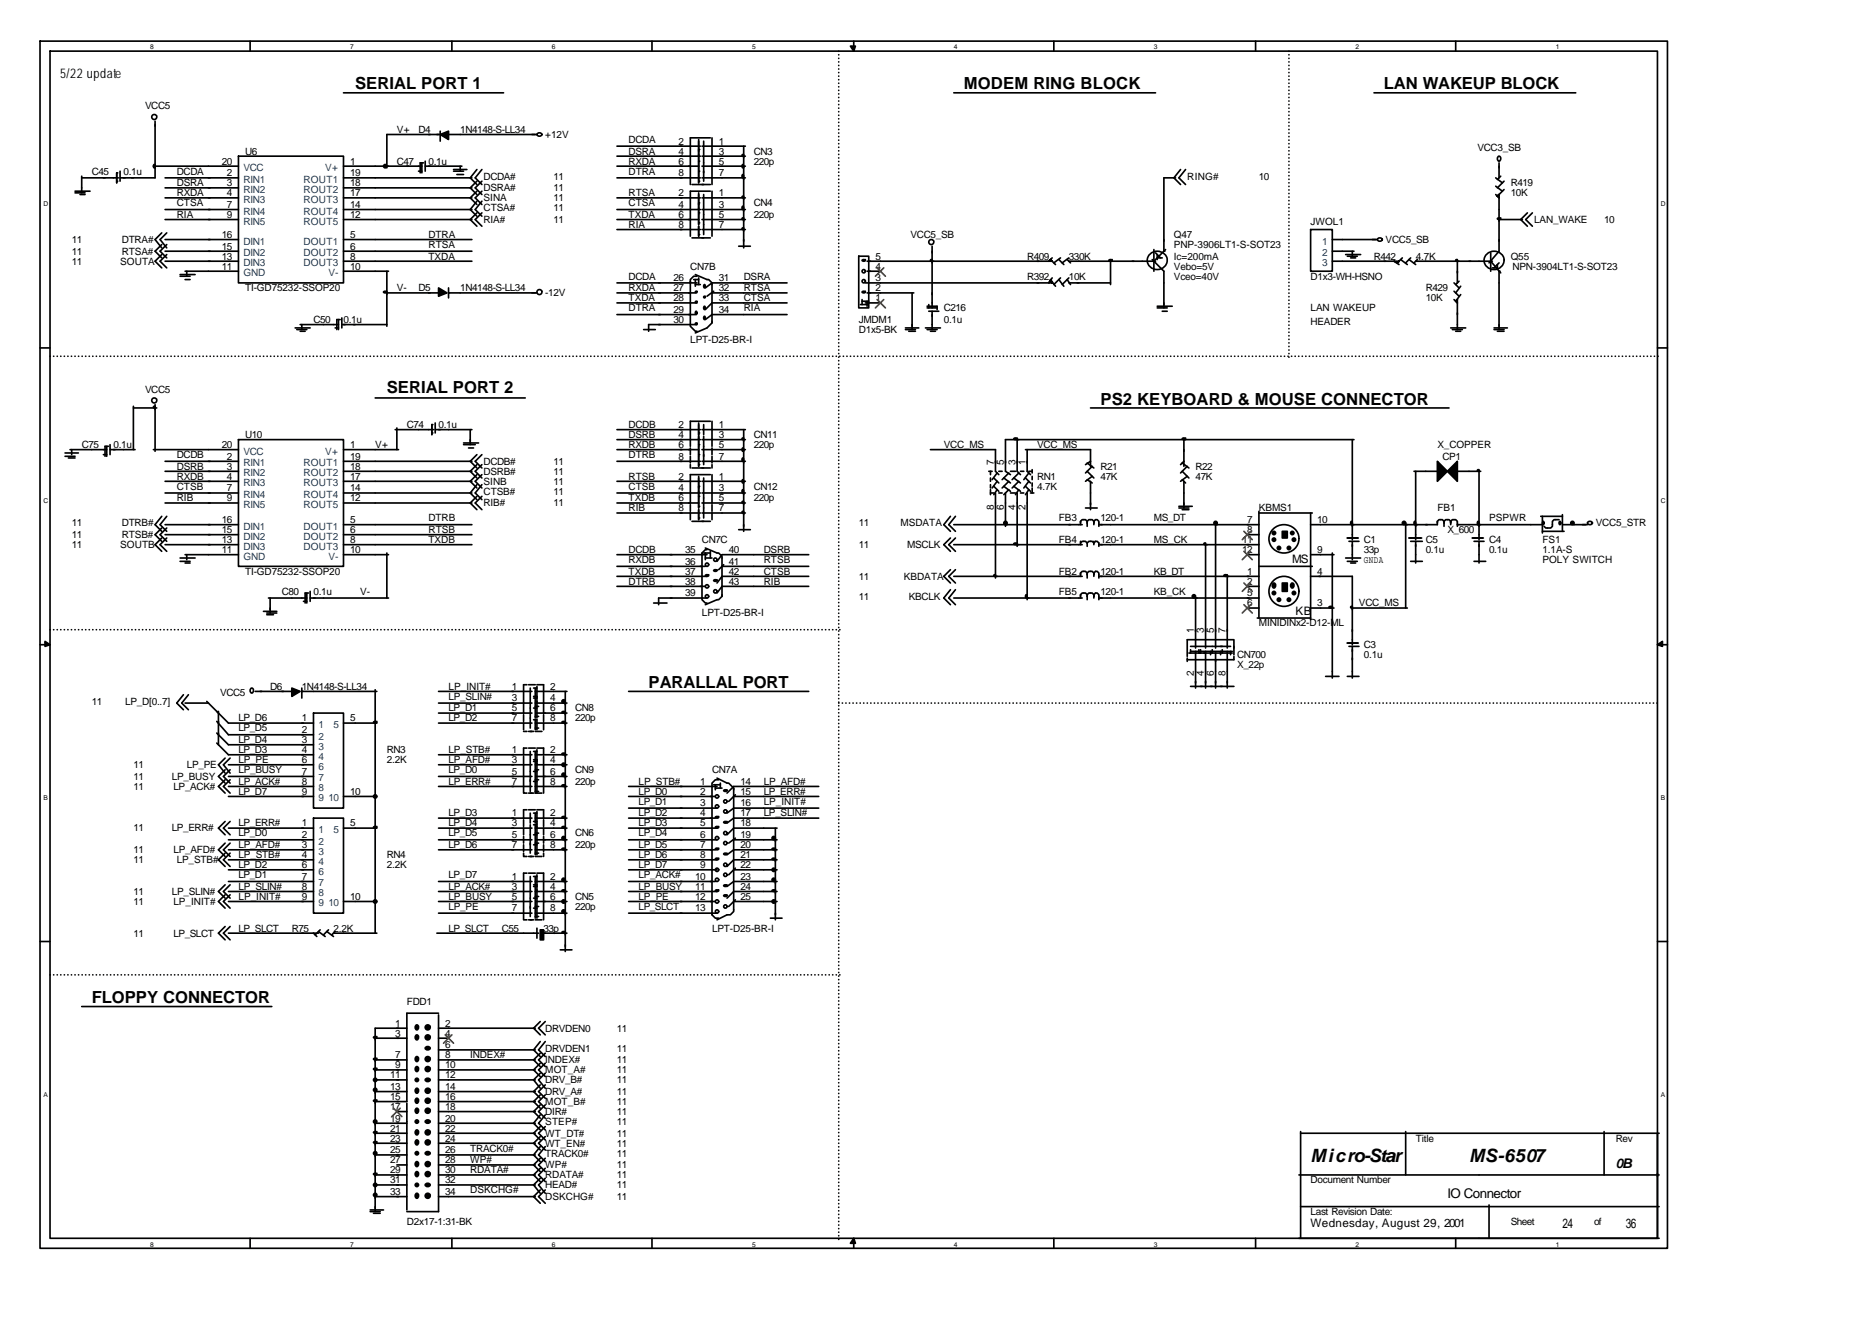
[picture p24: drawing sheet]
<svg xmlns="http://www.w3.org/2000/svg" width="297mm" height="210mm" viewBox="0 0 297 210" stroke-linecap="round" stroke-linejoin="round" font-family="sans-serif">
<defs><g id="words">
<g font-size="2.9">
<text x="208" y="184.3">Micro-Star</text>
<text x="233.1" y="184.3">MS-6507</text>
</g>
<g font-size="2.6">
<text x="56.4" y="14.2">SERIAL PORT 1</text>
<text x="152.9" y="14.2">MODEM RING BLOCK</text>
<text x="219.6" y="14.2">LAN WAKEUP BLOCK</text>
<text x="61.4" y="62.4">SERIAL PORT 2</text>
<text x="174.6" y="64.2">PS2 KEYBOARD &amp; MOUSE CONNECTOR</text>
<text x="102.9" y="109.2">PARALLAL PORT</text>
<text x="14.6" y="159.2">FLOPPY CONNECTOR</text>
</g>
<g font-size="2.1">
<text x="9.5" y="12.3">5/22 update</text>
<text x="256.4" y="185.4">0B</text>
<text x="229.7" y="190.1">IO Connector</text>
<text x="247.9" y="194.9">24</text>
<text x="258" y="194.9">36</text>
</g>
<g font-size="1.9">
<text x="205.1" y="89.3">MS</text>
<text x="205.6" y="97.5">KB</text>
<text x="208" y="194.6">Wednesday, August 29, 2001</text>
</g>
<g font-size="1.6">
<text x="23" y="17.4">VCC5</text>
<text x="63" y="21.1">V+</text>
<text x="66.4" y="21.1">D4</text>
<text x="73" y="21.1">1N4148-S-LL34</text>
<text x="86.5" y="21.9">+12V</text>
<text x="99.7" y="22.7">DCDA</text>
<text x="107.7" y="22.9">2</text>
<text x="114" y="22.9">1</text>
<text x="234.4" y="24">VCC3_SB</text>
<text x="14.6" y="27.7">C45</text>
<text x="19.6" y="27.7">0.1u</text>
<text x="28" y="27.7">DCDA</text>
<text x="28" y="29.5">DSRA</text>
<text x="35.2" y="26.1">20</text>
<text x="36" y="28">2</text>
<text x="36" y="29.5">3</text>
<text x="38.9" y="24.5">U6</text>
<text x="55.6" y="26.1">1</text>
<text x="55.6" y="28">19</text>
<text x="55.6" y="29.5">18</text>
<text x="63" y="26.1">C47</text>
<text x="68" y="26.1">0.1u</text>
<text x="76.7" y="28.5">DCDA#</text>
<text x="87.8" y="28.5">11</text>
<text x="99.7" y="24.5">DSRA</text>
<text x="99.7" y="27.7">DTRA</text>
<text x="99.7" y="26.1">RXDA</text>
<text x="107.7" y="24.5">4</text>
<text x="107.7" y="26.1">6</text>
<text x="107.7" y="28">8</text>
<text x="114" y="24.5">3</text>
<text x="114" y="26.1">5</text>
<text x="114" y="28">7</text>
<text x="119.6" y="24.5">CN3</text>
<text x="119.6" y="26.1">220p</text>
<text x="188.4" y="28.5">RING#</text>
<text x="199.8" y="28.5">10</text>
<text x="239.7" y="29.5">R419</text>
<text x="28" y="32.7">CTSA</text>
<text x="28" y="34.6">RIA</text>
<text x="28" y="31.1">RXDA</text>
<text x="36" y="31.1">4</text>
<text x="36" y="33">7</text>
<text x="36" y="34.6">9</text>
<text x="55.6" y="31.1">17</text>
<text x="55.6" y="33">14</text>
<text x="55.6" y="34.6">12</text>
<text x="76.7" y="31.9">SINA</text>
<text x="76.7" y="30.3">DSRA#</text>
<text x="76.7" y="35.4">RIA#</text>
<text x="76.7" y="33.5">CTSA#</text>
<text x="87.8" y="31.9">11</text>
<text x="87.8" y="30.3">11</text>
<text x="87.8" y="35.4">11</text>
<text x="87.8" y="33.5">11</text>
<text x="99.7" y="34.6">TXDA</text>
<text x="99.7" y="32.7">CTSA</text>
<text x="99.7" y="31.1">RTSA</text>
<text x="107.7" y="31.1">2</text>
<text x="107.7" y="33">4</text>
<text x="107.7" y="34.6">6</text>
<text x="114" y="31.1">1</text>
<text x="114" y="33">3</text>
<text x="114" y="34.6">5</text>
<text x="119.6" y="32.7">CN4</text>
<text x="119.6" y="34.6">220p</text>
<text x="208" y="35.6">JWOL1</text>
<text x="239.7" y="31.1">10K</text>
<text x="243.4" y="35.4">LAN_WAKE</text>
<text x="254.5" y="35.4">10</text>
<text x="11.4" y="40.4">11</text>
<text x="11.4" y="42">11</text>
<text x="11.4" y="38.5">11</text>
<text x="19" y="42">SOUTA</text>
<text x="19.3" y="40.4">RTSA#</text>
<text x="19.3" y="38.5">DTRA#</text>
<text x="35.2" y="37.7">16</text>
<text x="35.2" y="39.6">15</text>
<text x="35.2" y="41.2">13</text>
<text x="55.6" y="37.7">5</text>
<text x="55.6" y="39.6">6</text>
<text x="55.6" y="41.2">8</text>
<text x="68" y="37.7">DTRA</text>
<text x="68" y="39.3">RTSA</text>
<text x="68" y="41.2">TXDA</text>
<text x="99.7" y="36.2">RIA</text>
<text x="107.7" y="36.2">8</text>
<text x="114" y="36.2">7</text>
<text x="138.9" y="41.2">5</text>
<text x="144.5" y="37.7">VCC5_SB</text>
<text x="163" y="41.2">R409</text>
<text x="169.6" y="41.2">330K</text>
<text x="186.3" y="37.7">Q47</text>
<text x="186.3" y="39.3">PNP-3906LT1-S-SOT23</text>
<text x="186.3" y="41.2">Ic=200mA</text>
<text x="218" y="41.2">R442</text>
<text x="219.9" y="38.5">VCC5_SB</text>
<text x="224.6" y="41.2">4.7K</text>
<text x="239.7" y="41.2">Q55</text>
<text x="35.2" y="42.8">11</text>
<text x="38.9" y="46.2">TI-GD75232-SSOP20</text>
<text x="55.6" y="42.8">10</text>
<text x="63" y="46.2">V-</text>
<text x="66.4" y="46.2">D5</text>
<text x="73" y="46.2">1N4148-S-LL34</text>
<text x="86.5" y="47">-12V</text>
<text x="99.7" y="46.2">RXDA</text>
<text x="99.7" y="47.8">TXDA</text>
<text x="99.7" y="44.4">DCDA</text>
<text x="106.9" y="44.6">26</text>
<text x="106.9" y="46.2">27</text>
<text x="106.9" y="47.8">28</text>
<text x="109.5" y="42.8">CN7B</text>
<text x="114" y="44.6">31</text>
<text x="114" y="46.2">32</text>
<text x="114" y="47.8">33</text>
<text x="118" y="47.8">CTSA</text>
<text x="118" y="44.4">DSRA</text>
<text x="118" y="46.2">RTSA</text>
<text x="138.9" y="47.8">1</text>
<text x="138.9" y="46.2">2</text>
<text x="138.9" y="42.8">4</text>
<text x="138.9" y="44.6">3</text>
<text x="163" y="44.4">R392</text>
<text x="169.6" y="44.4">10K</text>
<text x="186.3" y="42.8">Vebo=5V</text>
<text x="186.3" y="44.4">Vceo=40V</text>
<text x="208" y="44.4">D1x3-WH-HSNO</text>
<text x="226.2" y="46.2">R429</text>
<text x="226.2" y="47.8">10K</text>
<text x="240" y="42.8">NPN-3904LT1-S-SOT23</text>
<text x="49.7" y="51.2">C50</text>
<text x="54.5" y="51.2">0.1u</text>
<text x="99.7" y="49.4">DTRA</text>
<text x="106.9" y="49.7">29</text>
<text x="106.9" y="51.2">30</text>
<text x="114" y="49.7">34</text>
<text x="118" y="49.4">RIA</text>
<text x="136.3" y="51.2">JMDM1</text>
<text x="136.3" y="52.8">D1x5-BK</text>
<text x="149.8" y="49.4">C216</text>
<text x="149.8" y="51.2">0.1u</text>
<text x="208" y="49.4">LAN WAKEUP</text>
<text x="208" y="51.5">HEADER</text>
<text x="109.5" y="54.4">LPT-D25-BR-I</text>
<text x="23" y="62.4">VCC5</text>
<text x="13" y="71.1">C75</text>
<text x="18" y="71.1">0.1u</text>
<text x="35.2" y="71.1">20</text>
<text x="38.9" y="69.5">U10</text>
<text x="55.6" y="71.1">1</text>
<text x="59.5" y="71.1">V+</text>
<text x="64.6" y="67.9">C74</text>
<text x="69.6" y="67.9">0.1u</text>
<text x="99.7" y="69.5">DSRB</text>
<text x="99.7" y="67.9">DCDB</text>
<text x="99.7" y="71.1">RXDB</text>
<text x="107.7" y="67.9">2</text>
<text x="107.7" y="69.5">4</text>
<text x="107.7" y="71.1">6</text>
<text x="114" y="67.9">1</text>
<text x="114" y="69.5">3</text>
<text x="114" y="71.1">5</text>
<text x="119.6" y="69.5">CN11</text>
<text x="119.6" y="71.1">220p</text>
<text x="149.8" y="71.1">VCC_MS</text>
<text x="164.6" y="71.1">VCC_MS</text>
<text x="228.1" y="71.1">X_COPPER</text>
<text x="28" y="77.7">CTSB</text>
<text x="28" y="76.1">RXDB</text>
<text x="28" y="74.5">DSRB</text>
<text x="28" y="72.7">DCDB</text>
<text x="36" y="72.9">2</text>
<text x="36" y="74.5">3</text>
<text x="36" y="76.1">4</text>
<text x="36" y="78">7</text>
<text x="55.6" y="72.9">19</text>
<text x="55.6" y="74.5">18</text>
<text x="55.6" y="76.1">17</text>
<text x="55.6" y="78">14</text>
<text x="76.7" y="73.7">DCDB#</text>
<text x="76.7" y="76.9">SINB</text>
<text x="76.7" y="75.3">DSRB#</text>
<text x="87.8" y="73.7">11</text>
<text x="87.8" y="76.9">11</text>
<text x="87.8" y="75.3">11</text>
<text x="99.7" y="76.1">RTSB</text>
<text x="99.7" y="72.7">DTRB</text>
<text x="99.7" y="77.7">CTSB</text>
<text x="107.7" y="72.9">8</text>
<text x="107.7" y="76.1">2</text>
<text x="107.7" y="78">4</text>
<text x="114" y="72.9">7</text>
<text x="114" y="76.1">1</text>
<text x="114" y="78">3</text>
<text x="119.6" y="77.7">CN12</text>
<text x="157.7" y="73.7" transform="rotate(-90 157.7 73.7)">7</text>
<text x="159.3" y="73.7" transform="rotate(-90 159.3 73.7)">5</text>
<text x="161.1" y="73.7" transform="rotate(-90 161.1 73.7)">3</text>
<text x="162.7" y="73.7" transform="rotate(-90 162.7 73.7)">1</text>
<text x="164.6" y="76.1">RN1</text>
<text x="164.6" y="77.7">4.7K</text>
<text x="174.6" y="74.5">R21</text>
<text x="174.6" y="76.1">47K</text>
<text x="189.7" y="74.5">R22</text>
<text x="189.7" y="76.1">47K</text>
<text x="228.9" y="72.9">CP1</text>
<text x="11.4" y="83.5">11</text>
<text x="19.3" y="83.5">DTRB#</text>
<text x="28" y="79.6">RIB</text>
<text x="35.2" y="83">16</text>
<text x="36" y="79.6">9</text>
<text x="55.6" y="83">5</text>
<text x="55.6" y="79.6">12</text>
<text x="68" y="82.7">DTRB</text>
<text x="76.7" y="78.5">CTSB#</text>
<text x="76.7" y="80.3">RIB#</text>
<text x="87.8" y="78.5">11</text>
<text x="87.8" y="80.3">11</text>
<text x="99.7" y="79.6">TXDB</text>
<text x="99.7" y="81.1">RIB</text>
<text x="107.7" y="79.6">6</text>
<text x="107.7" y="81.1">8</text>
<text x="114" y="79.6">5</text>
<text x="114" y="81.1">7</text>
<text x="119.6" y="79.6">220p</text>
<text x="136.3" y="83.5">11</text>
<text x="142.9" y="83.5">MSDATA</text>
<text x="157.7" y="80.9" transform="rotate(-90 157.7 80.9)">8</text>
<text x="159.3" y="80.9" transform="rotate(-90 159.3 80.9)">6</text>
<text x="161.1" y="80.9" transform="rotate(-90 161.1 80.9)">4</text>
<text x="162.7" y="80.9" transform="rotate(-90 162.7 80.9)">2</text>
<text x="168" y="82.7">FB3</text>
<text x="174.6" y="82.7">120-1</text>
<text x="183.1" y="82.7">MS_DT</text>
<text x="197.9" y="83">7</text>
<text x="199.8" y="81.1">KBMS1</text>
<text x="209" y="83">10</text>
<text x="228.1" y="81.1">FB1</text>
<text x="236.3" y="82.7">PSPWR</text>
<text x="253.2" y="83.5">VCC5_STR</text>
<text x="11.4" y="85.4">11</text>
<text x="11.4" y="87">11</text>
<text x="19" y="87">SOUTB</text>
<text x="19.3" y="85.4">RTSB#</text>
<text x="35.2" y="84.6">15</text>
<text x="35.2" y="87.8">11</text>
<text x="35.2" y="86.2">13</text>
<text x="55.6" y="84.6">6</text>
<text x="55.6" y="87.8">10</text>
<text x="55.6" y="86.2">8</text>
<text x="68" y="86.2">TXDB</text>
<text x="68" y="84.6">RTSB</text>
<text x="99.7" y="87.8">DCDB</text>
<text x="99.7" y="89.3">RXDB</text>
<text x="108.7" y="87.8">35</text>
<text x="108.7" y="89.6">36</text>
<text x="111.4" y="86.2">CN7C</text>
<text x="115.6" y="87.8">40</text>
<text x="115.6" y="89.6">41</text>
<text x="121.2" y="87.8">DSRB</text>
<text x="121.2" y="89.3">RTSB</text>
<text x="136.3" y="87">11</text>
<text x="143.9" y="87">MSCLK</text>
<text x="168" y="86.2">FB4</text>
<text x="174.6" y="86.2">120-1</text>
<text x="183.1" y="86.2">MS_CK</text>
<text x="197.1" y="86.2">11</text>
<text x="197.1" y="87.8">12</text>
<text x="197.9" y="84.6">8</text>
<text x="209" y="87.8">9</text>
<text x="216.4" y="89.3">GNDA</text>
<text x="216.4" y="86.2">C1</text>
<text x="216.4" y="87.8">33p</text>
<text x="226.2" y="86.2">C5</text>
<text x="226.2" y="87.8">0.1u</text>
<text x="229.7" y="84.6">X_600</text>
<text x="236.3" y="86.2">C4</text>
<text x="236.3" y="87.8">0.1u</text>
<text x="244.7" y="86.2">FS1</text>
<text x="244.7" y="87.8">1.1A-S</text>
<text x="244.7" y="89.3">POLY SWITCH</text>
<text x="38.9" y="91.2">TI-GD75232-SSOP20</text>
<text x="44.7" y="94.4">C80</text>
<text x="49.7" y="94.4">0.1u</text>
<text x="57.1" y="94.4">V-</text>
<text x="99.7" y="92.8">DTRB</text>
<text x="99.7" y="91.2">TXDB</text>
<text x="108.7" y="91.2">37</text>
<text x="108.7" y="92.8">38</text>
<text x="108.7" y="94.6">39</text>
<text x="115.6" y="91.2">42</text>
<text x="115.6" y="92.8">43</text>
<text x="121.2" y="91.2">CTSB</text>
<text x="121.2" y="92.8">RIB</text>
<text x="136.3" y="92">11</text>
<text x="136.3" y="95.2">11</text>
<text x="143.4" y="92">KBDATA</text>
<text x="144.2" y="95.2">KBCLK</text>
<text x="168" y="94.4">FB5</text>
<text x="168" y="91.2">FB2</text>
<text x="174.6" y="94.4">120-1</text>
<text x="174.6" y="91.2">120-1</text>
<text x="183.1" y="94.4">KB_CK</text>
<text x="183.1" y="91.2">KB_DT</text>
<text x="197.9" y="91.2">1</text>
<text x="197.9" y="92.8">2</text>
<text x="197.9" y="94.6">5</text>
<text x="209" y="91.2">4</text>
<text x="111.4" y="97.8">LPT-D25-BR-I</text>
<text x="189.4" y="100.5" transform="rotate(-90 189.4 100.5)">1</text>
<text x="191" y="100.5" transform="rotate(-90 191 100.5)">3</text>
<text x="192.6" y="100.5" transform="rotate(-90 192.6 100.5)">5</text>
<text x="194.5" y="100.5" transform="rotate(-90 194.5 100.5)">7</text>
<text x="197.9" y="96.2">6</text>
<text x="199.8" y="99.4">MINIDINx2-D12-ML</text>
<text x="209" y="96.2">3</text>
<text x="215.6" y="96.2">VCC_MS</text>
<text x="189.4" y="107.3" transform="rotate(-90 189.4 107.3)">2</text>
<text x="191" y="107.3" transform="rotate(-90 191 107.3)">4</text>
<text x="192.6" y="107.3" transform="rotate(-90 192.6 107.3)">6</text>
<text x="194.5" y="107.3" transform="rotate(-90 194.5 107.3)">8</text>
<text x="196.3" y="104.4">CN700</text>
<text x="196.3" y="106">X_22p</text>
<text x="216.4" y="102.8">C3</text>
<text x="216.4" y="104.4">0.1u</text>
<text x="14.6" y="111.8">11</text>
<text x="19.8" y="111.8">LP_D[0..7]</text>
<text x="34.9" y="110.5">VCC5</text>
<text x="42.9" y="109.4">D6</text>
<text x="47.9" y="109.4">1N4148-S-LL34</text>
<text x="71.2" y="112.9">LP_D1</text>
<text x="71.2" y="109.4">LP_INIT#</text>
<text x="71.2" y="111">LP_SLIN#</text>
<text x="81.2" y="109.4">1</text>
<text x="81.2" y="111.3">3</text>
<text x="81.2" y="112.9">5</text>
<text x="87.3" y="109.4">2</text>
<text x="87.3" y="111.3">4</text>
<text x="87.3" y="112.9">6</text>
<text x="91.3" y="112.9">CN8</text>
<text x="37.8" y="116.1">LP_D5</text>
<text x="37.8" y="114.5">LP_D6</text>
<text x="37.8" y="119.5">LP_D3</text>
<text x="37.8" y="117.9">LP_D4</text>
<text x="47.9" y="114.5">1</text>
<text x="47.9" y="116.3">2</text>
<text x="47.9" y="117.9">3</text>
<text x="47.9" y="119.5">4</text>
<text x="55.6" y="114.5">5</text>
<text x="61.4" y="119.5">RN3</text>
<text x="71.2" y="119.5">LP_STB#</text>
<text x="71.2" y="114.5">LP_D2</text>
<text x="81.2" y="114.5">7</text>
<text x="81.2" y="119.5">1</text>
<text x="87.3" y="114.5">8</text>
<text x="87.3" y="119.5">2</text>
<text x="91.3" y="114.5">220p</text>
<text x="21.2" y="121.9">11</text>
<text x="21.2" y="123.7">11</text>
<text x="21.2" y="125.3">11</text>
<text x="27.3" y="123.7">LP_BUSY</text>
<text x="27.5" y="125.3">LP_ACK#</text>
<text x="29.6" y="121.9">LP_PE</text>
<text x="37.8" y="124.5">LP_ACK#</text>
<text x="37.8" y="122.7">LP_BUSY</text>
<text x="37.8" y="121.1">LP_PE</text>
<text x="47.9" y="121.1">6</text>
<text x="47.9" y="122.9">7</text>
<text x="47.9" y="124.5">8</text>
<text x="61.4" y="121.1">2.2K</text>
<text x="71.2" y="121.1">LP_AFD#</text>
<text x="71.2" y="124.5">LP_ERR#</text>
<text x="71.2" y="122.7">LP_D0</text>
<text x="81.2" y="121.1">3</text>
<text x="81.2" y="122.9">5</text>
<text x="81.2" y="124.5">7</text>
<text x="87.3" y="121.1">4</text>
<text x="87.3" y="122.9">6</text>
<text x="87.3" y="124.5">8</text>
<text x="91.3" y="122.7">CN9</text>
<text x="91.3" y="124.5">220p</text>
<text x="101.3" y="124.5">LP_STB#</text>
<text x="111.1" y="124.5">1</text>
<text x="113" y="122.7">CN7A</text>
<text x="117.5" y="124.5">14</text>
<text x="121.2" y="124.5">LP_AFD#</text>
<text x="21.2" y="131.9">11</text>
<text x="27.3" y="131.9">LP_ERR#</text>
<text x="37.8" y="131.1">LP_ERR#</text>
<text x="37.8" y="126.1">LP_D7</text>
<text x="47.9" y="131.1">1</text>
<text x="47.9" y="126.1">9</text>
<text x="55.6" y="131.1">5</text>
<text x="55.6" y="126.1">10</text>
<text x="71.2" y="129.6">LP_D3</text>
<text x="71.2" y="131.1">LP_D4</text>
<text x="81.2" y="129.6">1</text>
<text x="81.2" y="131.1">3</text>
<text x="87.3" y="129.6">2</text>
<text x="87.3" y="131.1">4</text>
<text x="101.3" y="126.1">LP_D0</text>
<text x="101.3" y="127.7">LP_D1</text>
<text x="101.3" y="131.1">LP_D3</text>
<text x="101.3" y="129.6">LP_D2</text>
<text x="111.1" y="126.1">2</text>
<text x="111.1" y="128">3</text>
<text x="111.1" y="129.6">4</text>
<text x="111.1" y="131.1">5</text>
<text x="117.5" y="126.1">15</text>
<text x="117.5" y="128">16</text>
<text x="117.5" y="129.6">17</text>
<text x="117.5" y="131.1">18</text>
<text x="121.2" y="126.1">LP_ERR#</text>
<text x="121.2" y="129.6">LP_SLIN#</text>
<text x="121.2" y="127.7">LP_INIT#</text>
<text x="21.2" y="135.4">11</text>
<text x="21.2" y="137">11</text>
<text x="27.5" y="135.4">LP_AFD#</text>
<text x="28" y="137">LP_STB#</text>
<text x="37.8" y="134.6">LP_AFD#</text>
<text x="37.8" y="136.2">LP_STB#</text>
<text x="37.8" y="132.7">LP_D0</text>
<text x="37.8" y="137.8">LP_D2</text>
<text x="47.9" y="133">2</text>
<text x="47.9" y="134.6">3</text>
<text x="47.9" y="136.2">4</text>
<text x="47.9" y="137.8">6</text>
<text x="61.4" y="136.2">RN4</text>
<text x="61.4" y="137.8">2.2K</text>
<text x="71.2" y="132.7">LP_D5</text>
<text x="71.2" y="134.6">LP_D6</text>
<text x="81.2" y="133">5</text>
<text x="81.2" y="134.6">7</text>
<text x="87.3" y="133">6</text>
<text x="87.3" y="134.6">8</text>
<text x="91.3" y="132.7">CN6</text>
<text x="91.3" y="134.6">220p</text>
<text x="101.3" y="137.8">LP_D7</text>
<text x="101.3" y="132.7">LP_D4</text>
<text x="101.3" y="136.2">LP_D6</text>
<text x="101.3" y="134.6">LP_D5</text>
<text x="111.1" y="133">6</text>
<text x="111.1" y="134.6">7</text>
<text x="111.1" y="136.2">8</text>
<text x="111.1" y="137.8">9</text>
<text x="117.5" y="133">19</text>
<text x="117.5" y="134.6">20</text>
<text x="117.5" y="136.2">21</text>
<text x="117.5" y="137.8">22</text>
<text x="21.2" y="142">11</text>
<text x="21.2" y="143.6">11</text>
<text x="27.3" y="142">LP_SLIN#</text>
<text x="27.5" y="143.6">LP_INIT#</text>
<text x="37.8" y="141.2">LP_SLIN#</text>
<text x="37.8" y="139.3">LP_D1</text>
<text x="37.8" y="142.8">LP_INIT#</text>
<text x="47.9" y="139.6">7</text>
<text x="47.9" y="141.2">8</text>
<text x="47.9" y="142.8">9</text>
<text x="55.6" y="142.8">10</text>
<text x="71.2" y="141.2">LP_ACK#</text>
<text x="71.2" y="142.8">LP_BUSY</text>
<text x="71.2" y="139.3">LP_D7</text>
<text x="81.2" y="139.6">1</text>
<text x="81.2" y="141.2">3</text>
<text x="81.2" y="142.8">5</text>
<text x="87.3" y="139.6">2</text>
<text x="87.3" y="141.2">4</text>
<text x="87.3" y="142.8">6</text>
<text x="91.3" y="142.8">CN5</text>
<text x="101.3" y="142.8">LP_PE</text>
<text x="101.3" y="139.3">LP_ACK#</text>
<text x="101.3" y="141.2">LP_BUSY</text>
<text x="110.3" y="139.6">10</text>
<text x="110.3" y="141.2">11</text>
<text x="110.3" y="142.8">12</text>
<text x="117.5" y="139.6">23</text>
<text x="117.5" y="141.2">24</text>
<text x="117.5" y="142.8">25</text>
<text x="21.2" y="148.6">11</text>
<text x="27.5" y="148.6">LP_SLCT</text>
<text x="37.8" y="147.8">LP_SLCT</text>
<text x="46.3" y="147.8">R75</text>
<text x="52.9" y="147.8">2.2K</text>
<text x="71.2" y="144.4">LP_PE</text>
<text x="71.2" y="147.8">LP_SLCT</text>
<text x="79.6" y="147.8">C55</text>
<text x="81.2" y="144.6">7</text>
<text x="86.3" y="147.8">33p</text>
<text x="87.3" y="144.6">8</text>
<text x="91.3" y="144.4">220p</text>
<text x="101.3" y="144.4">LP_SLCT</text>
<text x="110.3" y="144.6">13</text>
<text x="113" y="147.8">LPT-D25-BR-I</text>
<text x="64.6" y="159.5">FDD1</text>
<text x="62.7" y="162.9">1</text>
<text x="62.7" y="164.5">3</text>
<text x="62.7" y="167.9">7</text>
<text x="70.6" y="162.9">2</text>
<text x="70.6" y="164.5">4</text>
<text x="70.6" y="166.3">6</text>
<text x="70.6" y="167.9">8</text>
<text x="74.6" y="167.9">INDEX#</text>
<text x="86.5" y="163.7">DRVDEN0</text>
<text x="86.5" y="166.9">DRVDEN1</text>
<text x="97.9" y="163.7">11</text>
<text x="97.9" y="166.9">11</text>
<text x="61.9" y="171.1">11</text>
<text x="61.9" y="172.9">13</text>
<text x="62.7" y="169.5">9</text>
<text x="70.6" y="169.5">10</text>
<text x="70.6" y="171.1">12</text>
<text x="70.6" y="172.9">14</text>
<text x="86.5" y="168.7">INDEX#</text>
<text x="86.5" y="170.3">MOT_A#</text>
<text x="86.5" y="171.9">DRV_B#</text>
<text x="86.5" y="173.7">DRV_A#</text>
<text x="97.9" y="168.7">11</text>
<text x="97.9" y="170.3">11</text>
<text x="97.9" y="171.9">11</text>
<text x="97.9" y="173.7">11</text>
<text x="61.9" y="174.5">15</text>
<text x="61.9" y="176.1">17</text>
<text x="61.9" y="178">19</text>
<text x="61.9" y="179.6">21</text>
<text x="70.6" y="174.5">16</text>
<text x="70.6" y="176.1">18</text>
<text x="70.6" y="179.6">22</text>
<text x="70.6" y="178">20</text>
<text x="86.5" y="175.3">MOT_B#</text>
<text x="86.5" y="176.9">DIR#</text>
<text x="86.5" y="178.5">STEP#</text>
<text x="97.9" y="175.3">11</text>
<text x="97.9" y="176.9">11</text>
<text x="97.9" y="178.5">11</text>
<text x="61.9" y="181.2">23</text>
<text x="61.9" y="183">25</text>
<text x="61.9" y="184.6">27</text>
<text x="70.6" y="181.2">24</text>
<text x="70.6" y="183">26</text>
<text x="70.6" y="184.6">28</text>
<text x="74.6" y="182.7">TRACK0#</text>
<text x="74.6" y="184.6">WP#</text>
<text x="86.5" y="180.4">WT_DT#</text>
<text x="86.5" y="181.9">WT_EN#</text>
<text x="86.5" y="183.5">TRACK0#</text>
<text x="86.5" y="185.4">WP#</text>
<text x="97.9" y="180.4">11</text>
<text x="97.9" y="181.9">11</text>
<text x="97.9" y="183.5">11</text>
<text x="97.9" y="185.4">11</text>
<text x="224.6" y="181.2">Title</text>
<text x="256.4" y="181.2">Rev</text>
<text x="61.9" y="186.2">29</text>
<text x="61.9" y="187.8">31</text>
<text x="61.9" y="189.6">33</text>
<text x="70.6" y="186.2">30</text>
<text x="70.6" y="187.8">32</text>
<text x="70.6" y="189.6">34</text>
<text x="74.6" y="189.4">DSKCHG#</text>
<text x="74.6" y="186.2">RDATA#</text>
<text x="86.5" y="187">RDATA#</text>
<text x="86.5" y="188.6">HEAD#</text>
<text x="86.5" y="190.4">DSKCHG#</text>
<text x="97.9" y="187">11</text>
<text x="97.9" y="188.6">11</text>
<text x="97.9" y="190.4">11</text>
<text x="208" y="187.8">Document Number</text>
<text x="64.6" y="194.4">D2x17-1:31-BK</text>
<text x="208" y="192.8">Last Revision Date:</text>
<text x="239.7" y="194.4">Sheet</text>
<text x="252.9" y="194.4">of</text>
</g>
<g font-size="1.6" fill="#004080">
<text x="38.6" y="29">RIN1</text>
<text x="38.6" y="27.2">VCC</text>
<text x="48.2" y="29">ROUT1</text>
<text x="51.6" y="27.2">V+</text>
<text x="38.6" y="30.6">RIN2</text>
<text x="38.6" y="32.2">RIN3</text>
<text x="38.6" y="34">RIN4</text>
<text x="38.6" y="35.6">RIN5</text>
<text x="48.2" y="30.6">ROUT2</text>
<text x="48.2" y="32.2">ROUT3</text>
<text x="48.2" y="34">ROUT4</text>
<text x="48.2" y="35.6">ROUT5</text>
<text x="38.6" y="38.8">DIN1</text>
<text x="38.6" y="40.7">DIN2</text>
<text x="48.2" y="38.8">DOUT1</text>
<text x="48.2" y="40.7">DOUT2</text>
<text x="209.8" y="38.8">1</text>
<text x="209.8" y="40.7">2</text>
<text x="38.6" y="43.8">GND</text>
<text x="38.6" y="42.2">DIN3</text>
<text x="48.2" y="42.2">DOUT3</text>
<text x="52.1" y="43.8">V-</text>
<text x="209.8" y="42.2">3</text>
<text x="38.6" y="74">RIN1</text>
<text x="38.6" y="75.6">RIN2</text>
<text x="38.6" y="77.2">RIN3</text>
<text x="38.6" y="72.1">VCC</text>
<text x="48.2" y="74">ROUT1</text>
<text x="48.2" y="75.6">ROUT2</text>
<text x="48.2" y="77.2">ROUT3</text>
<text x="51.6" y="72.1">V+</text>
<text x="38.6" y="79">RIN4</text>
<text x="38.6" y="80.6">RIN5</text>
<text x="48.2" y="79">ROUT4</text>
<text x="48.2" y="80.6">ROUT5</text>
<text x="38.6" y="84">DIN1</text>
<text x="38.6" y="85.6">DIN2</text>
<text x="38.6" y="88.8">GND</text>
<text x="38.6" y="87.2">DIN3</text>
<text x="48.2" y="84">DOUT1</text>
<text x="48.2" y="85.6">DOUT2</text>
<text x="48.2" y="87.2">DOUT3</text>
<text x="52.1" y="88.8">V-</text>
<text x="50.5" y="115.5">1</text>
<text x="50.5" y="117.4">2</text>
<text x="50.5" y="119">3</text>
<text x="52.9" y="115.5">5</text>
<text x="50.5" y="120.6">4</text>
<text x="50.5" y="122.1">6</text>
<text x="50.5" y="124">7</text>
<text x="50.5" y="125.6">8</text>
<text x="50.5" y="127.2">9</text>
<text x="52.1" y="127.2">10</text>
<text x="50.5" y="132.2">1</text>
<text x="50.5" y="134.1">2</text>
<text x="50.5" y="135.6">3</text>
<text x="50.5" y="137.2">4</text>
<text x="52.9" y="132.2">5</text>
<text x="50.5" y="138.8">6</text>
<text x="50.5" y="140.7">7</text>
<text x="50.5" y="142.3">8</text>
<text x="50.5" y="143.8">9</text>
<text x="52.1" y="143.8">10</text>
</g>
<g font-size="1.1">
<text x="23.8" y="7.8">8</text>
<text x="55.6" y="7.8">7</text>
<text x="87.6" y="7.8">6</text>
<text x="119.3" y="7.8">5</text>
<text x="151.3" y="7.8">4</text>
<text x="183.1" y="7.8">3</text>
<text x="215.1" y="7.8">2</text>
<text x="246.9" y="7.8">1</text>
<text x="6.9" y="32.7">D</text>
<text x="263.5" y="32.7">D</text>
<text x="6.9" y="79.8">C</text>
<text x="263.5" y="79.8">C</text>
<text x="6.9" y="126.9">B</text>
<text x="263.5" y="126.9">B</text>
<text x="6.9" y="174">A</text>
<text x="263.5" y="174">A</text>
<text x="23.8" y="197.8">8</text>
<text x="55.6" y="197.8">7</text>
<text x="87.6" y="197.8">6</text>
<text x="119.3" y="197.8">5</text>
<text x="151.3" y="197.8">4</text>
<text x="183.1" y="197.8">3</text>
<text x="215.1" y="197.8">2</text>
<text x="246.9" y="197.8">1</text>
</g>
</g></defs>
<g fill="none" stroke="#000" stroke-width=".26">
<path d="M6.3 6.5h258.3v191.6h-258.3zM7.9 8.1h255.1v188.4h-255.1zM24.6 19.2v9h-5.6M24.9 18.4a.4 .4 0 0 0-.6-.2 .4 .4 0 0 0-.1 .6 .4 .4 0 0 0 .6 0l.1-.2M39.7 6.5v1.6M54.5 14.7h25.4M71.7 6.5v1.6M103.5 6.5v1.6M135.5 6.5v1.6M151.3 14.7h32.1M167.2 6.5v1.6M199.2 6.5v1.6"/>
<path d="M218 14.7h32M231 6.5v1.6M11.9 30.6h1.6M11.9 30.3h2.4M12.7 30.9h.8M13 28v2.6M13 28.2h5.8M18.5 27.4h.1M18.5 28.8h.1M18.5 27.4v1.6M19 27.2v1.6M24.3 26.4h13.5"/>
<path d="M25.7 38.8l-1.1 1.1 1.1 1M25.7 37l-1.1 1 1.1 1.3M26.2 38h11.6M26.2 28.2h11.6M26.2 29.8h11.6M26.2 31.4h11.6M26.2 33.2h11.6M26.2 39.9h11.6M26.2 34.8h11.6M26.5 38.8l-1.1 1.1 1.1 1M26.5 37l-1.1 1 1.1 1.3M37.8 24.8h16.7v20.1h-16.7z"/>
<path d="M54.5 38h20.4M54.5 28.2h20.4M54.5 29.8h20.4M54.5 31.4h20.4M54.5 33.2h20.4M54.5 39.9h20.4M54.5 26.4h12.4M54.5 34.8h20.4M66.4 27.2h.5M66.9 25.8v1.6M67.2 25.8h-.5v1.6M67.5 26.4h5.8"/>
<path d="M67.5 25.6v1.6M69.8 21.3h-8.4v5.3M69.8 20.8v1.6M71.2 21.3h14M72 27.2h1.6M72 26.9h2.1M72.5 27.7h1.1M73 26.4v.8M75.7 26.9l-1.1 1.3 1.1 1.1M75.7 33.8l-1.1 1 1.1 1.1M75.7 30.3l-1.1 1.1 1.1 1.1M75.7 28.8l-1.1 1 1.1 1.1"/>
<path d="M75.7 31.9l-1.1 1.3 1.1 1.1M76.5 26.9l-1.1 1.3 1.1 1.1M76.5 33.8l-1.1 1 1.1 1.1M76.5 30.3l-1.1 1.1 1.1 1.1M76.5 28.8l-1.1 1 1.1 1.1M76.5 31.9l-1.1 1.3 1.1 1.1M85.3 21.2a.46 .46 0 0 1 .7 .1 .38 .38 0 0 1-.4 .3 .38 .38 0 0 1-.3-.4zM97.9 28.2h13.2M97.9 31.4h13.2M97.9 33.2h13.2M97.9 26.4h13M97.9 34.8h13"/>
<path d="M97.9 36.4h13.2M97.9 23.2h13.2M97.9 24.8h13.2M109.8 37.7h1.9M109.8 29.3h1.9M110.9 30.6v5v-4.7M110.9 32.2h.1M110.9 33.8h.1M110.9 35.4h.1M110.9 35.9v1.6zM110.9 37.2h.1M110.9 22.4v6.6v-2.6"/>
<path d="M110.9 23.7h.1M110.9 25.6h.1M110.9 27.2h.1M110.9 28.8h.1M110.9 22.1v4.3M111.4 37.7h1.3M111.4 29.3h1.3M111.4 28.2h6.9M111.4 31.4h6.9M111.4 33.2h6.9M111.4 26.4h6.9M111.4 34.8h6.9"/>
<path d="M111.4 36.4h6.9M111.4 23.2h6.9M111.4 24.8h6.9M111.7 30.9v6.3M111.7 22.4v6.4M112.7 30.3h-3.2v7.2M112.7 21.9h-3.2v7.4M113 30.3v7.2M113 21.9v7.4M117.2 39.1h1.9M118 23.2v16.1M147.9 39.1v9.8"/>
<path d="M148.2 38.3a.4 .4 0 0 0-.6-.3 .4 .4 0 0 0-.1 .7 .4 .4 0 0 0 .6-.1l.1-.2M183.1 39.6v3.4M184.7 39.9h.1M184.9 39.6l-1.8 1.9M186.5 28.2h-1.8v11.7M187.3 26.9l-1 1.3 1 1.1M188.1 26.9l-1 1.3 1 1.1M208 36.4h3.4v6.6h-3.4zM211.4 38h7.1M211.4 39.9h3.4M214.6 39.9v.8M218.6 37.9a.46 .46 0 0 1 .7 .1 .38 .38 0 0 1-.4 .3 .38 .38 0 0 1-.3-.4z"/>
<path d="M237.3 30.9l.6 .5v8.5l-1.6 1.8M237.3 29.5l1.1 .8M237.3 28.2l1.1 .8M237.9 25.8v2.4M237.9 34.8h3.7M238.1 25a.26 .26 0 0 0-.4-.2 .46 .46 0 0 0 .2 .8l.1-.1 .1-.3M238.1 28l-.5 .5M238.7 30.1l-1.1 1M238.7 28.8l-1.1 1M242.4 33.8l-1.1 1 1.1 1.1M243.2 33.8l-1.1 1 1.1 1.1M6.3 55.2h1.6"/>
<path d="M25.7 40.4l-1.1 1.1 1.1 1M26.2 41.5h11.6M26.5 40.4l-1.1 1.1 1.1 1M28.6 43.8h1.6M28.6 43.6h2.4M29.4 44.4h.8M29.4 43h8.4M29.6 43v.8M46.8 52h2.4M47.1 52.3h1.6M47.6 52.6h.8M47.6 51.5h6.1"/>
<path d="M47.9 51.5v.8M53.2 52h.5M53.7 50.7v1.6M54 50.7h-.6v1.6M54.2 51.5h7.2M54.2 50.4v1.6M54.5 41.5h20.4M54.5 43h7.1M61.4 46.5h8.2M61.4 43v8.8M71.2 46.5h.1M71.2 46.5h14"/>
<path d="M71.2 45.7v1.6M86 46.2a.4 .4 0 0 0-.6-.2 .4 .4 0 0 0-.1 .6 .4 .4 0 0 0 .6-.1l.1-.2M97.9 46.5h12.4M97.9 44.9h12.7M97.9 48.1h12.7M97.9 49.9h12.4M102.1 52.3h1.9M109.5 44.6v7.2l.8 .8h.3M110.1 44.4h.8M110.3 43.6l1.9 .8h.2l.6 .5v6.3M110.3 44.4v1M110.3 45.2h.8"/>
<path d="M110.4 49.5l.1-.1a.33 .33 0 0 1 0 .5zM110.6 43.8h-.5l-.6 .6v.5M110.6 46.2l-.3 .1 .2 .2 .1-.2M110.6 47.8l-.3 .1 .2 .2 .1-.2M110.6 51.2l-.3 .2 .2 .1 .1-.1M110.6 51.5h-7.7v1.1M110.9 44.1v1.1M111.7 50.3l.1-.1a.33 .33 0 0 1 0 .5zM111.7 48.7l.1-.1a.33 .33 0 0 1 0 .5zM111.7 45.2h.1a.33 .33 0 0 1 0 .5zM111.9 47l-.2 .1 .1 .2 .1-.2M113 51v.2l-.8 .8-1.9 .8"/>
<path d="M113 46.5h11.9M113.2 46.2l-1 .8M124.9 44.9h-11.9l-1.1 .8M124.9 48.1h-11.9l-1.1 1M124.9 49.9h-11.9l-1.1 .8M136.3 40.7h1.5v8.2h-1.5zM136.5 48.3h1.1M136.8 47.5v.8M136.8 47.8h1M137.3 46.2l-.5 .1a.33 .33 0 0 0 .5 0M137.3 41.2l-.5 .1a.33 .33 0 0 0 .5 0M137.3 48.1h2.4"/>
<path d="M137.6 46.5h7.4M137.6 43h2.1M137.6 47.8v.8M143.7 52.3h1.6M143.7 52h2.1M144.2 52.6h1.1M144.7 46.5v5.8M146.8 52h2.4M147.1 52.3h1.6M147.1 48.9h1.6M147.1 48.6h1.6v.5M147.4 49.4h1.6"/>
<path d="M147.4 48.3v.6M147.6 52.6h.8M147.9 49.4v2.9M166.7 41.2l.8 .8M166.7 44.4l.8 1M167 40.9l-.6 .6h-28.8M167 44.1l-.6 .8h-29.1M168 41.2l.8 .8M168 44.4l.8 1M168.3 40.9l-1.1 .8M168.3 44.1l-1.1 1.1M169.3 41.2l.6 .5"/>
<path d="M169.3 44.4l.6 .8M169.6 40.9l-1.1 .8M169.6 41.5h13.8M169.6 44.1l-1.1 1.1M169.6 44.9h6.6M176.2 41.5v3.7M182.8 41.2l1.9 1.8v5.9M183.4 40.1l.7 .8M183.6 48.9h1.6M183.6 48.6h2.4M183.6 40.9h.8M183.6 40.4v.8"/>
<path d="M184.4 49.4h.8M185.2 41.2a1.58 1.58 0 0 0-1.8-1.3 1.58 1.58 0 0 0-1.3 1.9 1.61 1.61 0 0 0 1.7 1 1.61 1.61 0 0 0 1.4-1.5M211.4 41.5h9.8l.8 .5M213.5 40.4h2.4M213.8 40.7h1.6M214.3 40.9h.8M222.2 41.2l1.1 .8M222.5 40.9l-.8 .8M223.6 41.2l1 .8M223.8 40.9l-.8 .8M224.6 41.5h12.2M224.9 41.2l-.5 .5"/>
<path d="M230.2 52h2.4M230.5 52.3h1.5M230.7 47.5l.5 .6v4.2M230.7 46.2l.8 .8M230.7 44.9l.8 .8M231 52.6h.8M231.2 41.5v3.4M231.5 44.6l-.5 .6M231.8 46.7l-.8 1.1M231.8 45.4l-.8 1.1M236.5 40.1v2.9M236.5 41.5l1.6 1.8"/>
<path d="M236.8 42.5h.8M237.1 52.3h1.6M237.1 52h2.1M237.6 52.6h1.1M237.6 42v.8M237.9 43h.1M237.9 43v9.3M237.9 41.7l-.8 .8M238.7 41.2a1.58 1.58 0 0 0-1.9-1.3 1.58 1.58 0 0 0-1.2 1.9 1.61 1.61 0 0 0 1.7 1 1.61 1.61 0 0 0 1.4-1.5M263 55.2h1.6M10.3 72.4h1.6M10.3 71.9h2.1"/>
<path d="M10.8 72.7h1.1M11.1 71.3h5.8M11.4 71.3v.8M16.4 72.1h.5M16.9 70.8v1.6M17.2 70.8h-.5v1.6M17.5 71.3h3.9M17.5 70.6v1.5M21.2 64.7h3.7M21.2 64.5v6.8M24.3 71.3h13.5M24.6 64.2v7.4"/>
<path d="M24.9 63.4a.4 .4 0 0 0-.6-.2 .4 .4 0 0 0-.1 .6 .4 .4 0 0 0 .6-.1l.1-.2M26.2 73.2h11.6M26.2 74.8h11.6M26.2 76.4h11.6M26.2 78.2h11.6M26.2 79.8h11.6M37.8 69.8h16.7v20.1h-16.7zM54.5 71.3h8.7M54.5 73.2h20.4M54.5 74.8h20.4M54.5 76.4h20.4M54.5 78.2h20.4"/>
<path d="M54.5 79.8h20.4M59.5 63.1h23.8M62.7 68.2h6.1M63 67.9v3.4M68.5 67.4h.1M68.5 68.7h.1M68.5 67.4v1.6M69.1 68.2h5.8M69.1 67.1v1.6M73.6 70.6h1.8M73.6 70.3h2.3M74.3 71.1h.8"/>
<path d="M74.6 68.2v2.4M75.7 72.1l-1.1 1.1 1.1 1.1M75.7 75.3l-1.1 1.1 1.1 1M75.7 76.9l-1.1 1.3 1.1 1.1M75.7 73.7l-1.1 1.1 1.1 1M75.7 78.8l-1.1 1 1.1 1.1M76.5 72.1l-1.1 1.1 1.1 1.1M76.5 75.3l-1.1 1.1 1.1 1M76.5 76.9l-1.1 1.3 1.1 1.1M76.5 73.7l-1.1 1.1 1.1 1M76.5 78.8l-1.1 1 1.1 1.1M97.9 71.3h13"/>
<path d="M97.9 73.2h13.2M97.9 76.4h13.2M97.9 78.2h13.2M97.9 79.8h13M97.9 68.2h13.2M97.9 69.8h13.2M109.5 71.1v1M109.5 72.4v1.1M109.5 73.7v.6M109.8 74.3h1.9M110.9 69.2v4.8v-2.7M110.9 67.4v1.6"/>
<path d="M110.9 68.7h.1M110.9 70.6h.1M110.9 72.1h.1M110.9 73.7h.1M110.9 75.6v5v-4.8M110.9 77.2h.1M110.9 78.8h.1M110.9 67.1v4.2M111.4 74.3h1.3M111.4 71.3h6.9M111.4 73.2h6.9M111.4 76.4h6.9"/>
<path d="M111.4 78.2h6.9M111.4 79.8h6.9M111.4 68.2h6.9M111.4 69.8h6.9M111.7 75.8v6.4M111.7 67.4v1.6M111.7 69.2v4.5M112.7 66.9h-3.2v3.9M112.7 75.3h-3.2v4.5M113 66.9v3.9M113 71.1v1M113 72.4v1.1"/>
<path d="M113 75.3v4.5M113 73.7v.6M118 68.2v16.1M147.6 71.3h10.4v3.5l.5 .5M156.9 74.8h.5M157.2 78.2h.5M157.2 74.8v.5M157.2 75.8v.6M157.2 76.9v.5M157.2 77.7v.8M157.7 75.8l.8 .8M157.7 77.2l.8 .8"/>
<path d="M158 78.2v13.5M158.2 75.1l-.8 1M158.2 76.4l-.8 1M158.2 77.7l-.5 .8M158.5 74.8h.5M158.5 78.2h.5M159.3 75.8l1 .8M159.3 77.2l1 .8M159.5 78.2v5.3M160.1 75.1l-1.1 1M160.1 76.4l-1.1 1M160.1 77.7l-.8 .8"/>
<path d="M160.3 74.8h.8M160.3 78.2h.8M160.9 75.8l1 .8M160.9 77.2l1 .8M161.4 69.8v5l.5 .5M161.4 78.2v8.5M161.7 75.1l-1.1 1M161.7 76.4l-1.1 1M161.7 77.7l-.6 .8M161.9 74.8h.6M161.9 78.2h.6M162.7 71.3h10.3v2.7"/>
<path d="M162.7 75.8l.8 .8M162.7 77.2l.8 .8M163 71.3v3.5l.5 .5M163 78.2v17M163.2 74.8h.6M163.2 75.1l-.7 1M163.2 76.4l-.7 1M163.2 77.7l-.5 .8M163.5 78.2h.5M163.8 74.5v.6M163.8 75.6v.5M163.8 76.6v.6"/>
<path d="M163.8 77.4v.8M172.5 73.5l1.1 .8M172.5 74.8l1.1 1M172.5 76.1l.8 .5M173 64.7h56.9M173 76.4v4.5M173 73.2l-.8 .5M173.3 74l-1.1 1.1M173.3 75.6l-1.1 .8M187.6 73.5l1 .8M187.6 74.8l1 1M187.6 76.1l.5 .5"/>
<path d="M187.9 69.8v4.2M187.9 76.4v4.2M187.9 73.2l-.6 .5M188.4 74l-1.1 1.1M188.4 75.6l-1.1 .8M214.6 69.8v15.8M214.8 69.8h-55.3v5l.8 .5M224.4 74.8h3.7M224.6 74.8v10.8M231.2 74.8h3.7M234.7 74.8v10.8M25.7 81.9l-1.1 1.4 1.1 1"/>
<path d="M25.7 83.8l-1.1 1 1.1 1.1M25.7 85.4l-1.1 1 1.1 1.1M26.2 83.3h11.6M26.2 86.4h11.6M26.2 84.8h11.6M26.5 81.9l-1.1 1.4 1.1 1M26.5 83.8l-1.1 1 1.1 1.1M26.5 85.4l-1.1 1 1.1 1.1M28.6 89.1h1.6M28.6 88.5h2.4M29.4 89.3h.8M29.4 88h8.4"/>
<path d="M29.6 88v.8M41.8 97h2.1M42.3 97.5h1.1M42.3 97.3h1.6M42.6 94.9h6.1M42.9 94.9v2.4M48.2 95.4h.5M48.7 94.1v1.6M48.9 94.1h-.5v1.6M49.2 94.9h12.4M49.2 93.8v1.6M54.5 83.3h20.4"/>
<path d="M54.5 86.4h20.4M54.5 84.8h20.4M54.5 88h7.1M61.4 87.8v7.1M97.9 89.9h14M97.9 81.4h13.2M97.9 91.5h14.3M97.9 93h14M97.9 88h14.3M103.7 95.7h2.1M109.5 80.1v1M109.5 81.4v1.1"/>
<path d="M109.8 82.7h1.9M110.9 80.3h.1M110.9 80.9v1.6zM110.9 82.2h.1M111.4 87.8v7.4l.5 .5h.3M111.4 82.7h1.3M111.4 81.4h6.9M111.7 87.8h1M111.9 87l1.9 .8h.2l.6 .5v6.3M111.9 88.5h1.1M111.9 87.8v1M112.2 87.2h-.3l-.5 .6v.2"/>
<path d="M112.2 94.9h-7.7v1.1M112.4 91.2l-.5 .1a.33 .33 0 0 0 .5 0M112.7 87.5v1M113 80.1v1M113 81.4v1.1M113.8 92l-.6 .1a.33 .33 0 0 0 .6 0M113.8 90.4l-.6 .1a.33 .33 0 0 0 .6 0M114.6 94.4v.2l-.6 .6h-.2l-1.9 .8M114.6 89.9h13.7M114.8 89.6l-.8 .8M117.2 84h1.9M128.3 91.5h-13.7l-.8 1"/>
<path d="M128.3 93h-13.7l-.8 1.1M128.3 88h-13.7l-.8 1.1M150.8 81.9l-1 1.4 1 1M150.8 85.4l-1 1 1 1.1M150.8 90.4l-1 1.1 1 1M150.8 93.6l-1 1.3 1 1.1M151.3 83.3h20.4M151.3 94.9h20.4M151.3 86.4h20.4M151.3 91.5h20.4M151.6 81.9l-1.1 1.4 1.1 1M151.6 85.4l-1.1 1 1.1 1.1"/>
<path d="M151.6 90.4l-1.1 1.1 1.1 1M151.6 93.6l-1.1 1.3 1.1 1.1M171.4 94.6v-.2a.66 .66 0 0 1 1.1 0v.2M171.4 86.2a.66 .66 0 0 1 1.1 0M171.4 91.2v-.3a.66 .66 0 0 1 1.1 0v.3M171.4 83v-.3a.66 .66 0 0 1 1.1 0v.3M171.4 82.7v.6M171.4 85.9v.5M171.4 90.9v.6M171.4 94.4v.5M172.2 80.6h1.9M172.5 94.6v-.2a.66 .66 0 0 1 1.1 0v.2v-.2l.2-.3h.3l.3 .3v.8"/>
<path d="M172.5 86.2a.66 .66 0 0 1 1.1 0l.2-.3h.3l.3 .3v.5M172.5 91.2v-.3a.66 .66 0 0 1 1.1 0v.3v-.3l.2-.2h.3l.3 .2v.8M172.5 83v-.3a.66 .66 0 0 1 1.1 0v.3v-.3l.2-.2h.3l.3 .2v.8M172.5 83v.5M172.5 86.2v.5M172.5 91.2v.5M172.5 94.6v.6M173.6 82.7v.6M173.6 85.9v.5M173.6 90.9v.6M173.6 94.4v.5M174.4 83.3h25.4"/>
<path d="M174.4 94.9h25.4M174.4 86.4h25.4M174.4 91.5h25.4M187.1 80.6h1.5M187.1 80.3h2.1M187.6 80.9h1M189.7 94.9v7.9M191.3 86.4v16.4M192.9 83.3v19.5M194.7 91.5v11.3M197.9 93h1.9M197.9 96.5h1.9"/>
<path d="M197.9 84.8h1.9M197.9 88h1.9M199.5 98.1h8.5M199.8 89.9h8.4M199.8 81.4h8.4M199.8 81.1v17M206.1 85.4a2.35 2.35 0 0 0-2.9-2.1 2.35 2.35 0 0 0-1.6 3.2 2.41 2.41 0 0 0 2.6 1.2 2.41 2.41 0 0 0 1.9-2.2M208 91.5h6.6v10.8M208 81.4v16.9M208 96.5h3.7M208 88h3.7M211.4 87.8v19.8"/>
<path d="M213.5 88.5h2.4M213.8 89.1h1.6M213.8 85.4h1.6M214 85.4h.1M214 85.9h1.6M214.3 89.3h.8M214.6 85.9v2.9M214.6 96.5h8.7M215.4 85.4h.1M223 83v13.5M223.6 85.4h1.8M223.8 85.4h.1"/>
<path d="M223.8 89.1h1.9M223.8 85.9h1.9M224.6 85.9v3.4M225.4 85.4h.1M228.1 82.7v.6h-20.1M228.1 83v-.3a.66 .66 0 0 1 1 0v.3M229.1 83v-.3a.66 .66 0 0 1 1.1 0v.3v-.3a.66 .66 0 0 1 1 0v.8M229.1 83v.5M230.2 82.7v.6M231.2 83.3h.1M231.2 83.3h13.5M233.6 85.4h1.6"/>
<path d="M233.9 85.4h.1M233.9 89.1h1.8M233.9 85.9h1.6M234.7 85.9v3.4M235.2 85.4h.1M244.5 81.9h3.4M244.7 81.9v2.7M244.7 84.3h3.5M244.8 82.8l.1-.1a.33 .33 0 0 1 0 .6zM247.4 82.5h-.8l-.3 .2v.8a.94 .94 0 0 1-1.3 0M247.4 82.8l.1-.1a.33 .33 0 0 1 0 .6zM247.9 83.3h4"/>
<path d="M247.9 81.7v2.6M251.9 82.9a.46 .46 0 0 1 .8 .1 .38 .38 0 0 1-.5 .3 .38 .38 0 0 1-.3-.4zM6.3 102.3h1.6M29.1 110.2l-1.1 1.4 1.1 1M29.4 111.6h3.7M29.9 110.2l-1.1 1.4 1.1 1M32.8 111.3l3.4 3.4h13.5M34.4 114.5l1.8 2.1h13.5M34.4 116.3l1.8 1.9h13.5M34.4 117.9l1.8 1.9h13.5M34.7 112.9v5.3M40.2 109.4a.26 .26 0 0 0-.4-.2 .46 .46 0 0 0 .2 .8l.1-.1 .1-.3"/>
<path d="M40.5 109.7h5.8M47.9 109.7h.1M47.9 109.7h11.9M47.9 109.2v1.6M49.7 113.2h4.8v15h-4.8zM54.5 114.7h5.3M59.5 109.4v38.7M69.6 109.7h14.8M69.6 114.7h14.8M69.6 119.8h14.8M69.6 111.6h14.8M69.6 113.2h14.8"/>
<path d="M83.1 113.4v1.1M83.1 114.7v1.1M83.1 116.1h.5M83.6 108.7h-.5v4.5M83.6 118.7h-.5v1.1M83.9 108.7h1M83.9 118.7h1M83.9 116.1h.8M84.1 109.2v6.3M84.1 119.2v6.4M84.7 114.2h.5v1.6M84.7 109.2h.5"/>
<path d="M84.7 110.5h.5M84.7 110.8h.5M84.7 112.4h.5M84.7 119.2h.5M84.9 116.1h1.1M84.9 119.2v6.7h1.1M84.9 109.7h5.1M84.9 114.7h5.1M84.9 119.8h5.1M84.9 111.6h5.1M84.9 109.2v4.7M84.9 114.2v1.6"/>
<path d="M84.9 112.1h.6M84.9 113.7h.6M84.9 115.5h.6M85.2 108.7h1.1v4.5M85.2 118.7h1.1v1.1M85.2 108.9v5M85.2 119v4.2M85.2 113.2h4.8M86.3 113.4v1.1M86.3 114.7v1.1M89.7 109.7v41.3M99.7 109.7h28.6"/>
<path d="M188.4 104.4v.6M188.6 103.6h4.3M188.9 102.6h6.4M188.9 108.9h6.9M188.9 103.1v.5M188.9 103.4h6.6M189.7 103.4v5.8M190.2 103.1v.5M190.5 103.1v.5M191.3 103.4v5.8M192.1 103.4v.5M192.4 103.1v.5"/>
<path d="M192.9 103.6h2.6M192.9 103.6v5.6M193.7 103.4v.5M193.9 103.1v.5M194.7 103.4v5.8M195.3 103.4v.5M195.8 102.8v-1.3h-7.4v2.7M195.8 102.6v1.3M195.8 104.2v.5h-7.4M210.3 107.3h2.2M213.8 107.3h1.8M213.8 102h1.6"/>
<path d="M214 102h.1M214 102.6h1.6M214.6 102.6v5M215.4 102h.1M263 102.3h1.6M35.7 120.3l-1 1.1 1 1.3M35.7 122.1l-1 1.1 1 1.1M35.7 123.7l-1 1.1 1 1.1M35.7 130.4l-1 1 1 1.1M35.7 133.8l-1 1 1 1.1M35.7 135.4l-1 1 1 1.1M36.2 131.4h13.5"/>
<path d="M36.2 133.3h13.5M36.2 134.8h13.5M36.2 136.4h13.5M36.2 138h13.5M36.2 139.9h13.5M36.2 121.4h13.5M36.2 123.2h13.5M36.2 124.8h13.5M36.2 126.4h13.5M36.5 120.3l-1 1.1 1 1.3M36.5 122.1l-1 1.1 1 1.1M36.5 123.7l-1 1.1 1 1.1"/>
<path d="M36.5 130.4l-1 1 1 1.1M36.5 133.8l-1 1 1 1.1M36.5 135.4l-1 1 1 1.1M49.7 129.8h4.8v15.1h-4.8zM54.5 131.4h5.3M54.5 126.4h5.3M69.6 131.4h14.8M69.6 133.3h14.8M69.6 134.8h14.8M69.6 139.9h14.8M69.6 121.4h14.8M69.6 123.2h14.8"/>
<path d="M69.6 124.8h14.8M69.6 129.8h14.8M83.1 120v5.9h.5M83.1 130.1v1M83.1 131.4v1.1M83.1 132.7v1.1M83.1 134.1v1M83.1 135.4v.5h.5M83.6 128.5h-.5v1.3M83.6 138.6h-.5v7.4h.5M83.9 128.5h1M83.9 138.6h1"/>
<path d="M83.9 125.9h.8M83.9 135.9h.8M84.1 139.1v6.3M84.1 129v1.6M84.1 130.9v4.5M84.7 120.6h.5M84.7 120.8h.5M84.7 122.4h.5M84.7 124h.5M84.7 129h.5M84.7 130.4h.5M84.7 130.9h.5"/>
<path d="M84.7 132.5h.5M84.7 134.1h.5M84.7 139.1h.5M84.9 135.9h1.1M84.9 131.4h5.1M84.9 134.8h5.1M84.9 139.9h5.1M84.9 121.4h5.1M84.9 124.8h5.1M84.9 129v1.6M84.9 130.9v4.7M84.9 139.1v6.6"/>
<path d="M84.9 122.1h.6M84.9 123.7h.6M84.9 125.6h.6M84.9 129.8h5.1M84.9 132.2h.6M84.9 133.8h.6M84.9 135.4h.6M85.2 123.2v2.7M85.2 133.3v2.3M85.2 128.5h1.1v1.3M85.2 138.6h1.1v7.4M85.2 128.8v4.5"/>
<path d="M85.2 138.8v4.3M85.2 133.3h4.8M85.2 123.2h4.8M86.3 120v5.9M86.3 130.1v1M86.3 131.4v1.1M86.3 132.7v1.1M86.3 134.1v1M86.3 135.4v.5M99.7 131.4h14.1M99.7 133.3h14.1M99.7 134.8h13.8"/>
<path d="M99.7 136.4h14.1M99.7 138h14.1M99.7 139.9h13.8M99.7 124.8h14.1M99.7 126.4h13.8M99.7 128.2h14.1M99.7 129.8h13.8M113.2 124.5h1.1M113.5 124.5v.8M113.5 125.1h1.1M113.8 123.5l1.6 .8h.2l.8 .8v.2M114 123.7h-.5l-.5 .6v20.9"/>
<path d="M114 129.6l-.5 .1a.33 .33 0 0 0 .5 0M114 131.1l-.5 .2a.33 .33 0 0 0 .5 0M114 134.6l-.5 .1a.33 .33 0 0 0 .5 0M114 136.2l-.5 .1a.33 .33 0 0 0 .5 0M114.3 124.3v.8M115.4 130.4l-.6 .1a.33 .33 0 0 0 .6 0M115.4 125.3l-.6 .2a.33 .33 0 0 0 .6 0M115.4 135.4l-.6 .1a.33 .33 0 0 0 .6 0M116.4 125.1v19.5l-.5 .6h-.5l-1.6 .8M116.4 133.3h6.9M116.4 138h6.9M116.4 126.4h13.5"/>
<path d="M116.7 137.8l-1.1 1M116.7 126.1l-1.1 1.1M116.7 133l-1.1 .8M123 131.4v14.6M123.3 136.4h-6.9l-1 1.1M123.3 131.4h-6.9l-1 1.1M123.3 134.8h-6.9l-1 .8M123.3 139.9h-6.9l-1 .8M129.9 124.8h-13.5l-1 1.1M129.9 128.2h-13.5l-1 .8M129.9 129.8h-13.5l-1 .8M6.3 149.4h1.6"/>
<path d="M13 159.7h30.1M35.7 140.4l-1 1.1 1 1M35.7 142l-1 1.1 1 1M35.7 147l-1 1.1 1 1M36.2 148.1h14.3M36.2 141.5h13.5M36.2 143.1h13.5M36.5 140.4l-1 1.1 1 1M36.5 142l-1 1.1 1 1M36.5 147l-1 1.1 1 1M49.7 148.1l.6 .5M50.5 147.8l1.1 .8"/>
<path d="M50.8 147.5l-.8 .8M51.9 147.8l1 .8M52.1 147.5l-.8 .8M52.9 148.1h6.9M53.2 147.8l-.5 .5M54.5 143.1h5.3M69.3 148.1h16.2M69.6 141.5h14.8M69.6 143.1h14.8M69.6 144.9h14.8M83.9 146h.8M84.7 140.4h.5"/>
<path d="M84.7 140.7h.5M84.7 142.5h.5M84.7 144.1h.5M84.9 146h1.1M84.9 141.5h5.1M84.9 144.9h5.1M84.9 142.3h.6M84.9 143.8h.6M84.9 145.4h.6M85.2 143.1v2.6M85.2 147.3v1.6M85.2 143.1h4.8"/>
<path d="M86 148.1h4M88.9 150.7h1.9M99.7 141.5h14.1M99.7 143.1h13.8M99.7 144.9h14.1M113 144.9v.3l.5 .5h.5M114 141.2l-.5 .1a.33 .33 0 0 0 .5 0M115.4 140.4l-.6 .1a.33 .33 0 0 0 .6 0M115.4 142l-.6 .1a.33 .33 0 0 0 .6 0M116.4 143.1h6.9M116.7 142.8l-1.1 1M122.2 145.7h1.9"/>
<path d="M123.3 141.5h-6.9l-1 1M263 149.4h1.6M59.5 179.8h5.1M59.5 164.7h5.1M59.5 168.2h5.1M59.5 169.8h5.1M59.5 171.4h5.1M59.5 173.2h5.1M59.5 178.2h5.1M63 176.4h1.6M64.6 163.2h-5.1v29.1M64.6 175.1v16.9"/>
<path d="M69.6 179.8h15.3M69.6 161v31.3h-5M69.6 160.8h-5v14h-5.1M69.6 163.2h15.3M69.6 164.7h1.6M69.6 166.6h15.3M69.6 168.2h15.3M69.6 169.8h15.3M69.6 171.4h15.3M69.6 173.2h15.3M69.6 174.8h15.3M69.6 176.4h15.3"/>
<path d="M69.6 178.2h15.3M85.7 162.1l-1 1.1 1 1M85.7 165.3l-1 1.3 1 1.1M85.7 167.1l-1 1.1 1 1M85.7 168.7l-1 1.1 1 1M85.7 170.3l-1 1.1 1 1.3M85.7 172.2l-1 1 1 1.1M85.7 173.7l-1 1.1 1 1.1M85.7 175.3l-1 1.1 1 1M85.7 176.9l-1 1.3 1 1.1M85.7 178.8l-1 1 1 1.1M86.5 162.1l-1 1.1 1 1"/>
<path d="M86.5 165.3l-1 1.3 1 1.1M86.5 167.1l-1 1.1 1 1M86.5 168.7l-1 1.1 1 1M86.5 170.3l-1 1.1 1 1.3M86.5 172.2l-1 1 1 1.1M86.5 173.7l-1 1.1 1 1.1M86.5 175.3l-1 1.1 1 1M86.5 176.9l-1 1.3 1 1.1M86.5 178.8l-1 1 1 1.1M206.4 179.6v16.9M206.4 179.8h56.9M223 179.6v6.8"/>
<path d="M254.5 179.6v6.8M263 179.8v16.7M39.7 196.5v1.6M58.7 192.3h1.6M58.7 192h2.2M59.3 192.5h1M59.5 186.4h5.1M59.5 181.4h5.1M59.5 183.3h5.1M59.5 188h5.1M59.5 189.9h5.1M63 184.9h1.6"/>
<path d="M69.6 186.4h15.3M69.6 181.4h15.3M69.6 183.3h15.3M69.6 184.9h15.3M69.6 188h15.3M69.6 189.9h15.3M71.7 196.5v1.6M85.7 180.4l-1 1 1 1.1M85.7 181.9l-1 1.4 1 1M85.7 183.8l-1 1.1 1 1M85.7 185.4l-1 1 1 1.1M85.7 187l-1 1 1 1.4"/>
<path d="M85.7 188.8l-1 1.1 1 1M86.5 180.4l-1 1 1 1.1M86.5 181.9l-1 1.4 1 1M86.5 183.8l-1 1.1 1 1M86.5 185.4l-1 1 1 1.1M86.5 187l-1 1 1 1.4M86.5 188.8l-1 1.1 1 1M103.5 196.5v1.6M135.5 196.5v1.6M167.2 196.5v1.6M199.2 196.5v1.6M206.1 196.5h57.2"/>
<path d="M206.1 186.4h57.2M206.4 191.5h56.9M231 196.5v1.6M236.3 191.2v5.3"/>
<circle cx="137.1" cy="44.6" r=".26"/>
<circle cx="137.1" cy="43" r=".26"/>
<circle cx="112.2" cy="93" r=".26"/>
<circle cx="112.2" cy="94.6" r=".26"/>
<circle cx="112.2" cy="89.6" r=".26"/>
<circle cx="113.5" cy="93.8" r=".26"/>
<circle cx="113.5" cy="88.8" r=".26"/>
<circle cx="203.7" cy="93.8" r="2.38"/>
<circle cx="113.8" cy="138" r=".26"/>
<circle cx="113.8" cy="128" r=".26"/>
<circle cx="113.8" cy="133" r=".26"/>
<circle cx="113.8" cy="126.4" r=".26"/>
<circle cx="113.8" cy="139.6" r=".26"/>
<circle cx="115.1" cy="138.8" r=".26"/>
<circle cx="115.1" cy="132.2" r=".26"/>
<circle cx="115.1" cy="127.2" r=".26"/>
<circle cx="115.1" cy="137.2" r=".26"/>
<circle cx="115.1" cy="128.8" r=".26"/>
<circle cx="115.1" cy="133.8" r=".26"/>
<circle cx="113.8" cy="143.1" r=".26"/>
<circle cx="113.8" cy="144.6" r=".26"/>
<circle cx="115.1" cy="143.8" r=".26"/>
</g>
<g fill="#000" stroke="#000" stroke-width=".26">
<path d="M134.9 7.3h.8l-.2 .8z" fill-rule="evenodd"/>
<path d="M69.8 21.3l1.4-.5v1.3z" fill-rule="evenodd"/>
<path d="M237.6 31.1l.3-.2v.5l-.3-.3 .3-.2z" fill-rule="evenodd"/>
<path d="M69.6 45.7l1.3 .8-1.3 .5z" fill-rule="evenodd"/>
<path d="M166.7 41.2l.3 .3h-.6l.3-.3 .3 .3z" fill-rule="evenodd"/>
<path d="M166.7 44.4l.3 .5h-.6l.3-.5 .3 .5z" fill-rule="evenodd"/>
<path d="M221.2 41.5h.8l-.3 .2 .3-.2-.3 .2z" fill-rule="evenodd"/>
<path d="M231 47.8l.2-.3v.6l-.2-.3 .2-.3z" fill-rule="evenodd"/>
<path d="M228.1 73.2l1.6 1.6-1.6 1.6z" fill-rule="evenodd"/>
<path d="M229.7 74.8l1.5-1.6v3.2z" fill-rule="evenodd"/>
<path d="M7.1 101.8l.8 .5-.8 .3z" fill-rule="evenodd"/>
<path d="M46.3 109.2l1.3 .5-1.3 .8z" fill-rule="evenodd"/>
<path d="M263 102.3l.8-.5v.8z" fill-rule="evenodd"/>
<path d="M135.5 196.5l.2 .8h-.8z" fill-rule="evenodd"/>
</g>
<path d="M133.1 8.1v188.7M204.5 8.1v48.7M7.9 56.5h255.4M7.9 99.9h125.4M133.1 111.6h130.2M7.9 154.7h125.4" fill="none" stroke="#000" stroke-width=".26" stroke-dasharray="0 .5"/>
<g fill="#000" stroke="#000" stroke-width=".26">
<path d="M24.4 26.2l.1-.1a.33 .33 0 0 1 0 .5zM117.8 36.2h.2v.2h-.2zM117.8 32.8l.1-.1a.33 .33 0 0 1 0 .5zM117.8 27.8l.1-.1a.33 .33 0 0 1 0 .5zM117.8 34.6h.2v.2h-.2zM117.8 24.6l.2-.1v.2h-.2zM117.8 31.2l.2-.1v.3h-.2zM117.8 26.2l.1-.1a.33 .33 0 0 1 0 .5zM237.7 34.6h.4v.1a.33 .33 0 0 1-.5 0zM60.9 46.3l.5-.1v.1a.33 .33 0 0 1-.5 0zM147.7 41.2h.2v.2h-.2zM176 41.2h.5v.1a.33 .33 0 0 1-.6 0z"/>
<path d="M231 41.2h.2v.2h-.2zM24.4 64.5h.2v.2h-.2zM117.8 76.2l.1-.1a.33 .33 0 0 1 0 .5zM117.8 69.5h.2v.2h-.2zM117.8 72.7h.1a.33 .33 0 0 1 0 .5zM117.8 71.2l.1-.1a.33 .33 0 0 1 0 .5zM117.8 77.8l.1-.1a.33 .33 0 0 1 0 .5zM117.8 79.6h.2v.2h-.2zM160.9 69.5h.5v.1a.33 .33 0 0 1-.5 0zM187.7 69.5h.4v.1a.33 .33 0 0 1-.5 0zM234.5 74.6l.2-.1-.1 .3h-.1zM117.8 81.2l.2-.1v.3h-.2z"/>
<path d="M157.7 91.2h.3l-.1 .2h-.2zM160.9 86.2h.5v.1a.33 .33 0 0 1-.5 0zM162.8 94.4h.1a.33 .33 0 0 1 0 .5zM191.1 86.2h.2v.2h-.2zM194.3 91.2h.4v.1a.33 .33 0 0 1-.5 0zM202 92.6a.28 .28 0 0 1 .3 0 .28 .28 0 0 1 .1 .3l-.1 .4h-.2a.44 .44 0 0 1-.1-.7zM203.5 84.3h.8v1.1h-.8zM203.5 92.5h.8v1.3h-.8zM204.9 92.6a.28 .28 0 0 1 .3 0 .28 .28 0 0 1 .1 .3l-.1 .4h-.1a.44 .44 0 0 1-.2-.7zM211 96.3l.4-.1v.2a.33 .33 0 0 1-.5 0zM214.4 96.3l.2-.1-.1 .2h-.1zM214.4 82.8v-.1a.33 .33 0 0 1 0 .6z"/>
<path d="M224.4 82.8l.1-.1a.33 .33 0 0 1 0 .6zM234.5 82.8l.1-.1a.33 .33 0 0 1 0 .6zM59.3 114.5h.5v.1a.33 .33 0 0 1-.5 0zM89.2 114.5h.5v.1a.33 .33 0 0 1-.5 0zM89.2 112.9h.5v.1a.33 .33 0 0 1-.5 0zM89.2 119.5h.5v.1a.33 .33 0 0 1-.5 0zM59.3 131.2l.5-.1v.2a.33 .33 0 0 1-.5 0zM89.2 134.6h.5v.1a.33 .33 0 0 1-.5 0zM89.2 124.6l.5-.1v.2a.33 .33 0 0 1-.5 0zM89.2 129.6h.5v.1a.33 .33 0 0 1-.5 0zM89.2 131.2l.5-.1v.2a.33 .33 0 0 1-.5 0zM122.6 136.2h.4v.1a.33 .33 0 0 1-.5 0z"/>
<path d="M122.6 134.6h.4v.1a.33 .33 0 0 1-.5 0zM85.7 147.5h.6v1.6h-.6zM89.2 141.2h.5v.1a.33 .33 0 0 1-.5 0zM89.2 147.9l.5-.1v.1a.33 .33 0 0 1-.5 0zM122.6 141.2h.4v.1a.33 .33 0 0 1-.5 0zM59.3 174.6l.5-.1v.2a.33 .33 0 0 1-.5 0zM59.3 168l.5-.1v.2a.33 .33 0 0 1-.5 0zM59.3 164.5h.5v.1a.33 .33 0 0 1-.5 0zM59.3 179.6h.5v.1a.33 .33 0 0 1-.5 0zM59.3 169.5h.5v.1a.33 .33 0 0 1-.5 0zM66 162.7a.28 .28 0 0 1 .3 0 .28 .28 0 0 1 .1 .3l-.1 .4h-.2a.44 .44 0 0 1-.1-.7zM66 167.7a.28 .28 0 0 1 .3 0 .28 .28 0 0 1 .1 .4l-.1 .3-.2 .1a.44 .44 0 0 1-.1-.8z"/>
<path d="M66 169.3a.28 .28 0 0 1 .3 0 .28 .28 0 0 1 .1 .3v.2l-.3 .2a.44 .44 0 0 1-.1-.7zM66 172.7a.28 .28 0 0 1 .3 .1 .28 .28 0 0 1 .1 .3l-.1 .3-.2 .1a.44 .44 0 0 1-.1-.8zM66 174.3a.28 .28 0 0 1 .3 .1 .28 .28 0 0 1 .1 .3v.2l-.3 .2a.44 .44 0 0 1-.1-.8zM66 175.9a.28 .28 0 0 1 .3 0 .28 .28 0 0 1 .1 .4l-.1 .3-.2 .1a.44 .44 0 0 1-.1-.8zM66 179.4a.28 .28 0 0 1 .3 0 .28 .28 0 0 1 .1 .3l-.1 .3-.2 .1a.44 .44 0 0 1-.1-.7zM66 164.3a.28 .28 0 0 1 .3 0 .28 .28 0 0 1 .1 .3l-.1 .4h-.2a.44 .44 0 0 1-.1-.7zM67.5 166.2a.46 .46 0 0 1 .8 .1 .38 .38 0 0 1-.5 .3 .38 .38 0 0 1-.3-.4zM67.5 171.2a.46 .46 0 0 1 .8 .2 .38 .38 0 0 1-.5 .2 .38 .38 0 0 1-.3-.4zM67.5 177.8a.46 .46 0 0 1 .8 .2 .38 .38 0 0 1-.5 .2 .38 .38 0 0 1-.3-.4zM59.3 181.2h.5v.1a.33 .33 0 0 1-.5 0zM59.3 186.2h.5v.1a.33 .33 0 0 1-.5 0zM66 180.9a.28 .28 0 0 1 .3 .1 .28 .28 0 0 1 .1 .3l-.1 .3-.2 .1a.44 .44 0 0 1-.1-.8z"/>
<path d="M66 184.4a.28 .28 0 0 1 .3 0 .28 .28 0 0 1 .1 .3v.2l-.3 .2a.44 .44 0 0 1-.1-.7zM66 186a.28 .28 0 0 1 .3 0 .28 .28 0 0 1 .1 .3v.2l-.3 .2a.44 .44 0 0 1-.1-.7zM66 189.4a.28 .28 0 0 1 .3 0 .28 .28 0 0 1 .1 .4l-.1 .3h-.2a.44 .44 0 0 1-.1-.7zM67.5 182.9a.46 .46 0 0 1 .8 .1 .38 .38 0 0 1-.5 .3 .38 .38 0 0 1-.3-.4zM67.5 187.9a.46 .46 0 0 1 .8 .1 .38 .38 0 0 1-.5 .3 .38 .38 0 0 1-.3-.4z"/>
<circle cx="61.1" cy="26.4" r=".26"/>
<circle cx="159.5" cy="83" r=".26"/>
<circle cx="189.4" cy="94.6" r=".26"/>
<circle cx="192.9" cy="83" r=".26"/>
<circle cx="202.1" cy="85.6" r=".26"/>
<circle cx="202.1" cy="94.1" r=".26"/>
<circle cx="202.1" cy="84.6" r=".26"/>
<circle cx="202.9" cy="95.2" r=".26"/>
<circle cx="202.9" cy="87" r=".26"/>
<circle cx="204.5" cy="95.2" r=".26"/>
<circle cx="204.5" cy="87" r=".26"/>
<circle cx="205.1" cy="84.6" r=".26"/>
<circle cx="205.3" cy="85.6" r=".26"/>
<circle cx="205.3" cy="94.1" r=".26"/>
<circle cx="222.8" cy="83" r=".26"/>
<circle cx="249.5" cy="83" r=".26"/>
<circle cx="89.4" cy="111.3" r=".26"/>
<circle cx="59.5" cy="126.4" r=".26"/>
<circle cx="89.4" cy="139.6" r=".26"/>
<circle cx="89.4" cy="121.4" r=".26"/>
<circle cx="89.4" cy="122.9" r=".26"/>
<circle cx="89.4" cy="133" r=".26"/>
<circle cx="122.8" cy="139.6" r=".26"/>
<circle cx="122.8" cy="138" r=".26"/>
<circle cx="122.8" cy="133" r=".26"/>
<circle cx="59.5" cy="143.1" r=".26"/>
<circle cx="89.4" cy="143.1" r=".26"/>
<circle cx="89.4" cy="144.6" r=".26"/>
<circle cx="122.8" cy="143.1" r=".26"/>
<circle cx="59.5" cy="178" r=".26"/>
<circle cx="59.5" cy="172.9" r=".26"/>
<circle cx="59.5" cy="171.4" r=".26"/>
<circle cx="66.1" cy="178" r=".26"/>
<circle cx="66.1" cy="171.4" r=".26"/>
<circle cx="67.9" cy="169.6" r=".4"/>
<circle cx="67.9" cy="173.1" r=".4"/>
<circle cx="67.9" cy="179.7" r=".4"/>
<circle cx="67.9" cy="164.6" r=".4"/>
<circle cx="67.9" cy="174.7" r=".4"/>
<circle cx="67.9" cy="176.3" r=".4"/>
<circle cx="67.9" cy="168.1" r=".4"/>
<circle cx="67.9" cy="163" r=".4"/>
<circle cx="59.5" cy="183" r=".26"/>
<circle cx="59.5" cy="188" r=".26"/>
<circle cx="59.5" cy="189.6" r=".26"/>
<circle cx="66.1" cy="183" r=".26"/>
<circle cx="66.1" cy="188" r=".26"/>
<circle cx="67.9" cy="184.7" r=".4"/>
<circle cx="67.9" cy="181.3" r=".4"/>
<circle cx="67.9" cy="186.3" r=".4"/>
<circle cx="67.9" cy="189.8" r=".4"/>
</g>
<g fill="none" stroke="#804000" stroke-width=".26">
<path d="M139.2 47.5l1.3 1.4M139.2 42.5l1.3 1.3M140.2 47.5l-1.3 1.4M140.2 42.5l-1.3 1.3M197.4 92.5l1.3 1.3M197.4 96l1.3 1.3M197.4 84.3l1.3 1.3M197.4 87.5l1.3 1.3M198.4 92.5l-1.3 1.3M198.4 96l-1.3 1.3M198.4 84.3l-1.3 1.3M198.4 87.5l-1.3 1.3"/>
<path d="M62.4 175.9l1.4 1.3M63.5 175.9l-1.3 1.3M70.6 164.2l1.4 1.3M71.7 164.2l-1.3 1.3"/>
</g>
<use href="#words"/>
</svg>
